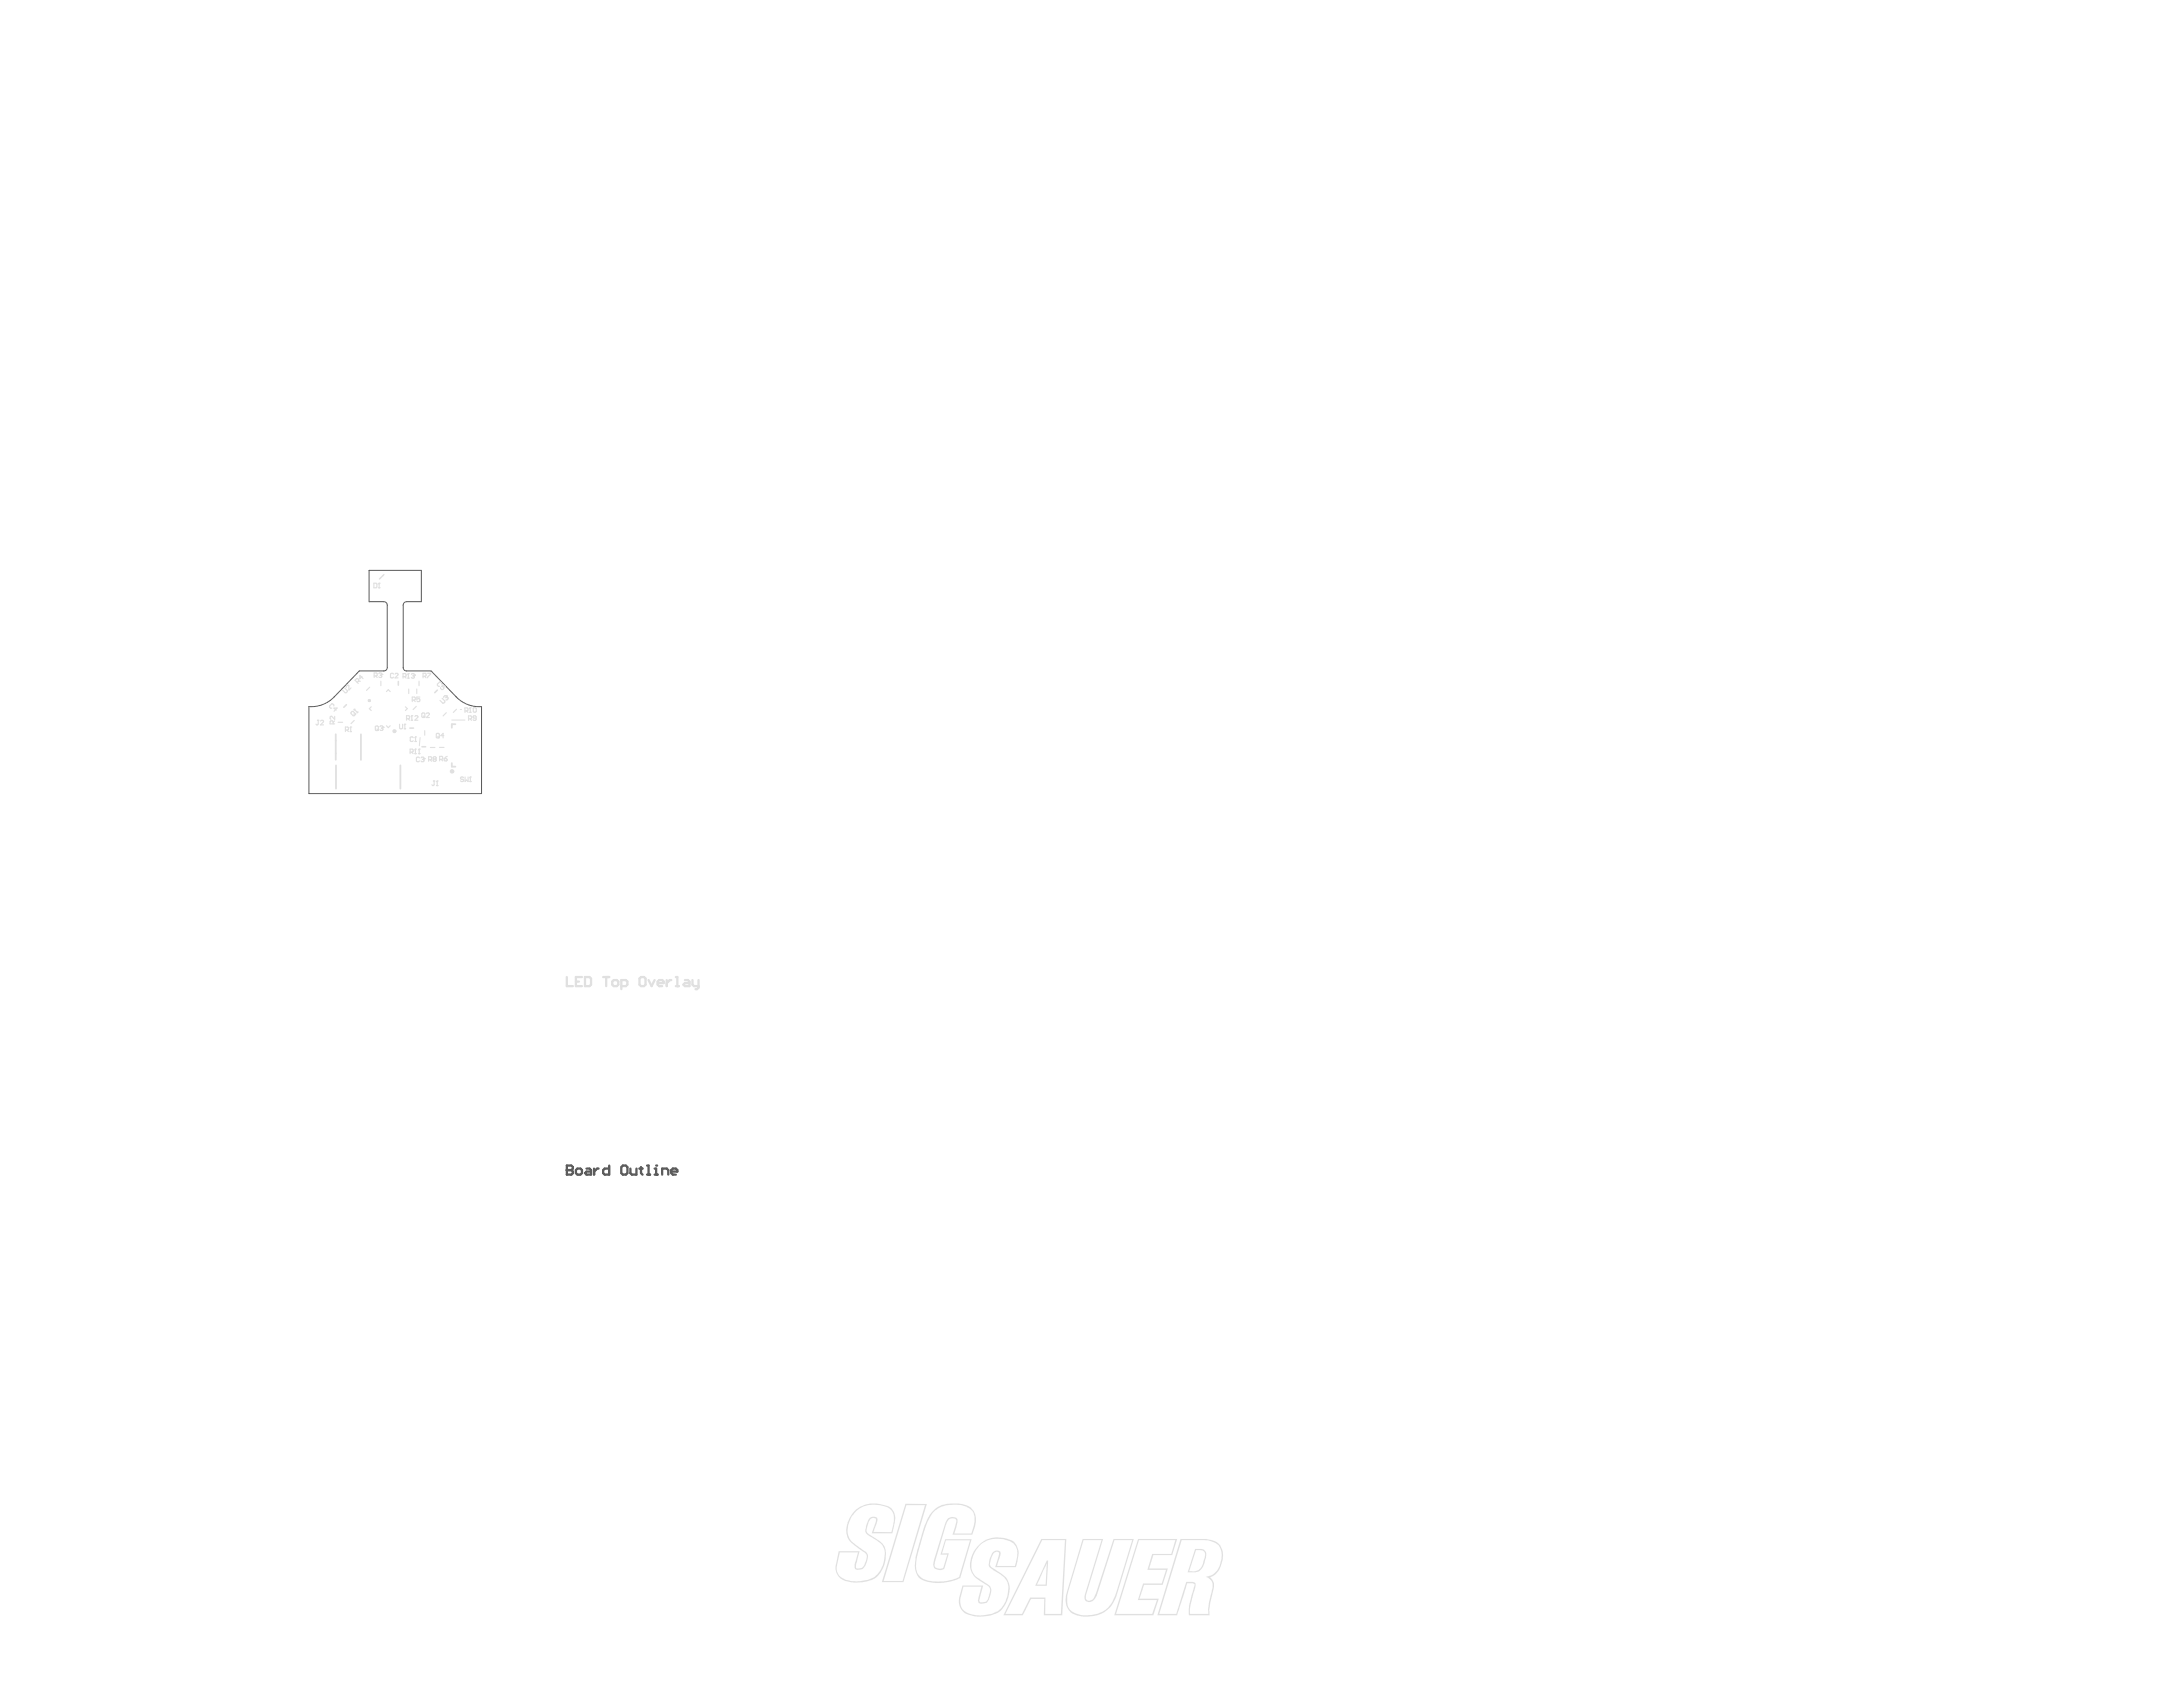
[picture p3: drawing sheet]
<svg xmlns="http://www.w3.org/2000/svg" width="402mm" height="317mm" viewBox="0 0 402 317" stroke-linecap="round" stroke-linejoin="round" font-family="sans-serif">
<path d="M71.4 111.9h-2.7v-5.8h9.7v5.8h-2.8M72 112.6v11.6M75 112.6v11.6M57.5 131.4v16.2h32.1v-16.2M71.4 124.8h-4.6l-4.6 4.8M75.6 124.8h4.6l4.7 4.8" fill="none" stroke="#5a5a5a" stroke-width=".19"/>
<path d="M105.4 216.8v1.7h.9l.3-.3v-.3l-.3-.3h-.9" fill="none" stroke="#5a5a5a" stroke-width=".42"/>
<circle cx="105.4" cy="217.6" r=".21" fill="#5a5a5a"/>
<g fill="none" stroke="#5a5a5a" stroke-width=".42">
<path d="M105.4 216.8h.9l.3 .3v.3l-.3 .2h-.9M107.1 217.6l.3-.2h.6l.3 .2v.6l-.3 .3h-.6l-.3-.3zM109.1 217.4h.6l.2 .2v.9h-.8l-.3-.3 .3-.3h.8M110.5 217.4v1.1M111.4 217.4h-.3l-.6 .5M113.3 216.8v1.7h-.8l-.3-.3v-.6l.3-.2h.8M115.6 217.1l.3-.3h.5l.3 .3v1.1l-.3 .3h-.5l-.3-.3zM117.3 217.4v.8l.2 .3h.9v-1.1M119 217.4h.5M119.2 217.1v1.1l.3 .3M120.4 216.8h.2v1.7M120.4 218.5h.5"/>
<path d="M121.8 218.5h.5M121.8 217.4h.3v1.1"/>
</g>
<circle cx="122.1" cy="216.8" r=".21" fill="#5a5a5a"/>
<path d="M123.2 218.5v-1.1h.8l.3 .2v.9M124.9 217.9h1.1v-.3l-.3-.2h-.5l-.3 .2v.6l.3 .3h.5" fill="none" stroke="#5a5a5a" stroke-width=".42"/>
<path d="M71.4 111.9a.63 .63 0 0 1 .6 .7M75.6 111.9a.63 .63 0 0 0-.6 .7M62.2 129.6a6 6 0 0 1-4.7 1.8M72 124.2a.63 .63 0 0 1-.6 .6M75 124.2a.63 .63 0 0 0 .6 .6M84.9 129.6a6 6 0 0 0 4.7 1.8" fill="none" stroke="#5a5a5a" stroke-width=".19"/>
<path d="M78.2 137.2l-.2 1.5M84 133.9h2.5M85.6 132h.3" fill="none" stroke="#e0e0e0" stroke-width=".19"/>
<g fill="none" stroke="#e0e0e0" stroke-width=".21">
<path d="M62.9 134.3h.8M65.9 134l-.6 .6M68.8 127.8l-.6 .6M69.1 131.5l-.4 .3 .4 .4M70.8 126.7v.8M71.9 128.6l.3-.3 .4 .3M71.9 135l.3 .3 .4-.3M75.4 131.5l.4 .3-.4 .4M76 128.2v.8M77.4 131.4l-.6 .6M77.5 128.2v.8M77.9 126.7v.8"/>
<path d="M79 135.9v.9M80.1 139h.8M81.7 139h.9M83 132.6l-.6 .6M84.9 131.9l-.6 .6"/>
</g>
<path d="M71.4 106.9l-.8 .8" fill="none" stroke="#e0e0e0" stroke-width=".25"/>
<path d="M62.5 136.6v4.7M67.1 136.6v4.7M84.7 134.7h-.7v.7M62.5 142.4v4.3M74.5 142.4v4.3M84 141.9v.7h.7" fill="none" stroke="#e0e0e0" stroke-width=".33"/>
<path d="M64.4 131.1l-.4 .4M74.1 126.8v.6M76.2 135.4h.7M78.5 138.9h.7M81.4 128.4l-.5 .4" fill="none" stroke="#e0e0e0" stroke-width=".3"/>
<g fill="none" stroke="#e0e0e0" stroke-width=".42">
<path d="M105.4 181.7v1.7h1.2M107.1 182.6h.6M108.3 181.7h-1.2v1.7h1.2M108.8 181.7h.9l.2 .3v1.1l-.2 .3h-.9zM112.2 181.7h1.1M112.8 181.7v1.7M113.9 182.6l.3-.3h.5l.3 .3v.5l-.3 .3h-.5l-.3-.3zM115.6 183.4h.8l.3-.3v-.5l-.3-.3h-.8v1.7M119 182l.2-.3h.6l.3 .3v1.1l-.3 .3h-.6l-.2-.3zM120.6 182.3l.6 1.1 .6-1.1M122.3 182.9h1.2v-.3l-.3-.3h-.6l-.3 .3v.5l.3 .3h.6M124 182.3v1.1"/>
<path d="M124.9 182.3h-.3l-.6 .6M125.7 183.4h.6M125.7 181.7h.3v1.7M127.4 182.3h.6l.2 .3v.8h-.8l-.3-.3 .3-.2h.8M128.8 182.3v.8l.3 .3h.8M129.9 182.3v1.4l-.2 .3h-.3"/>
</g>
<path d="M159.3 281.1a4.5 4.5 0 0 0-1.2 5.1l.6 .8 2.4 1.7a1.73 1.73 0 0 1 .1 2 1.45 1.45 0 0 1-2.1 1.1l-.1-.8 .6-2.3h-3.4l-.4 2.2a2.36 2.36 0 0 0 2.2 3.1 6.7 6.7 0 0 0 4.9-.9 5.2 5.2 0 0 0 1.4-5.4 6.1 6.1 0 0 0-2.6-2 1.17 1.17 0 0 1-.7-1l.5-1.9a1.03 1.03 0 0 1 1.7-.4v.6l-.7 1.9 3.3 .1a4.9 4.9 0 0 0 .1-3.9 3.4 3.4 0 0 0-2.8-1.2 4.7 4.7 0 0 0-3.8 1.2zM158.9 281.1a5.4 5.4 0 0 1 7-.4 3.6 3.6 0 0 1 .3 3.4l-.2 1.1h-3.9l.2-.6a3.9 3.9 0 0 0 .6-2.2 .95 .95 0 0 0-1.4 .8 1.88 1.88 0 0 0-.1 2l1 .7a3.8 3.8 0 0 1 2.3 2.2v.2a5.3 5.3 0 0 1-2.6 5.6h-.2a6.7 6.7 0 0 1-5.6-.3 2.58 2.58 0 0 1-.8-2.8l.5-2.3h3.9l-.7 2.6a.41 .41 0 0 0 .1 .6 .41 .41 0 0 0 .5 0 1.16 1.16 0 0 0 1.1-1l.2-.5a1.14 1.14 0 0 0-.6-1.6l-2-1.6a3.6 3.6 0 0 1-.5-4.5zM173.6 281.3a18.6 18.6 0 0 0-2.5 6.3l-.5 1.8a4 4 0 0 0 .5 3.8 5.1 5.1 0 0 0 4.1 .9 9 9 0 0 0 3.2-.8l2-6.8h-4.4l-.8 2.5 1.3-.1-.8 2.9a1.48 1.48 0 0 1-2-.3l-.1-.6 .2-.8 2-6.7a1.33 1.33 0 0 1 1.7-1.2 .79 .79 0 0 1 .5 1.3l-.5 1.7h3.2l.4-1.3a3.5 3.5 0 0 0-.3-2.9 4.2 4.2 0 0 0-3.8-1.1 4.3 4.3 0 0 0-3.4 1.4zM173.3 281.3a5.8 5.8 0 0 1 5.1-1.6 3.1 3.1 0 0 1 2.8 1.6l.3 1v.7l-.6 2.4h-3.7l.5-1.5a1.49 1.49 0 0 0 0-1.4 1.27 1.27 0 0 0-1.7 1.1l-2 6.6a1.08 1.08 0 0 0 .2 1.5l.5 .1 .7-.1 .8-2.5h-1.3l.9-2.9h4.9l-2.1 7.2-1.1 .5-1.4 .3-1.2 .1-1.7-.1a2.97 2.97 0 0 1-2.9-3.9l.4-2.3 1.3-4.3 .6-1.4zM182.2 287.5a5.1 5.1 0 0 0-1.3 4.9 4.6 4.6 0 0 0 2 1.7l1.1 .8a1.58 1.58 0 0 1 .2 1.9l-.1 .3a1.37 1.37 0 0 1-1.8 1.1 .85 .85 0 0 1-.3-1.2l.5-1.9h-3.3l-.5 2a2.45 2.45 0 0 0 2.2 3.2 7 7 0 0 0 4.9-.8 5.2 5.2 0 0 0 1.5-5.4 10.4 10.4 0 0 0-3.1-2.5 2 2 0 0 1 .1-2.1l.1-.4a.92 .92 0 0 1 .8-.7 .92 .92 0 0 1 .9 .4v.5l-.6 2h3.3l.4-1.9a2.45 2.45 0 0 0-2.2-3 4.8 4.8 0 0 0-4.8 1.1zM181.7 287.7a5.2 5.2 0 0 1 7.1-.7 3.8 3.8 0 0 1 .4 3.7l-.2 .8h-3.9l.7-2.1a.49 .49 0 0 0 0-.7 .49 .49 0 0 0-.8 0 3.5 3.5 0 0 0-.8 2.4l.2 .4 .9 .6a6.3 6.3 0 0 1 2.1 1.8 5.3 5.3 0 0 1-1.9 6.1l-.2 .1a6.9 6.9 0 0 1-6-.2 2.77 2.77 0 0 1-.9-2.8l.6-2.2h3.9l-.6 2.4a.46 .46 0 0 0-.1 .6 .46 .46 0 0 0 .6 .1 1.23 1.23 0 0 0 1.2-1.3l.1-.3a1.23 1.23 0 0 0-.8-1.7l-.4-.3a3.7 3.7 0 0 1-2.3-4.5l.5-1.3zM222.5 288.3l-1.3 3.9h.4a1.91 1.91 0 0 0 2.3-1.9 1.42 1.42 0 0 0-.1-1.9zM222.3 288.1h1a1.08 1.08 0 0 1 1 1.6 3.9 3.9 0 0 1-1.3 2.6l-.6 .2h-1.5zM168.6 280l-4.2 14.1h3.5l4.2-14.1zM168.4 279.7h4l-4.3 14.6h-4.1zM194.7 290.9l-1.8 3.8h1.6zM194.7 290.3h.3l-.3 4.6h-2.1zM201.4 286.2h3.8l-3.2 10.5a.73 .73 0 0 0 .2 .9 .73 .73 0 0 0 1-.1l.6-1.1 3.3-10.2h3.8l-3.2 10.6-.6 1.3a5.9 5.9 0 0 1-7.1 2.2 2.96 2.96 0 0 1-1.7-3.6zM201.6 286.5l-2.9 9.6a4.2 4.2 0 0 0 .3 3.3 5.9 5.9 0 0 0 7-.2l.8-1.1 .6-1.3 3.2-10.3h-3.3l-3.2 10a1.52 1.52 0 0 1-2.1 1.3 1.08 1.08 0 0 1-.2-1.2l3.1-10.1zM219.8 286.5l-4.2 13.7h3.2l1.9-6h1.1a.61 .61 0 0 1 .6 .4 .61 .61 0 0 1 0 .6l-.9 3.2-.1 1.8h3.4l-.1-.9 .4-2.3a5.2 5.2 0 0 0 .3-2.8l-.6-.7-.5-.2a3.4 3.4 0 0 0 2.9-3.2 2.56 2.56 0 0 0-1.9-3.4l-1.3-.2zM211.9 286.5l-4.3 13.7h6.7l.9-2.6h-3.5l.9-3.1h3.5l.8-2.5h-3.5l.9-3h3.6l.7-2.5zM193.9 286.5l-6.9 13.7h3.1l1.5-3.1h2.9l-.1 3.1h2.9l.8-13.7zM219.6 286.2h4.4a3.3 3.3 0 0 1 3 1.3 4.3 4.3 0 0 1 0 3.9 3.2 3.2 0 0 1-1.9 2 2.02 2.02 0 0 1 .5 2.5l-.5 2.6-.2 .9 .1 1h-3.8v-1.7l.9-3.4a.43 .43 0 0 0 .2-.4 .43 .43 0 0 0-.3-.4h-1.2l-1.8 5.9h-3.7zM211.7 286.2h7.3l-1 3h-3.5v.3l-.7 2.2h3.4l-.9 3.1h-3.5l-.8 2.6h3.6l-1.1 3h-7.2zM193.7 286.2h4.7l-.8 14.2h-3.4l.1-3h-2.5l-1.6 3h-3.6z" fill="#e0e0e0"/>
<g fill="none" stroke="#e0e0e0" stroke-width=".21">
<path d="M69.5 108.5h.5l.1 .1v.6l-.1 .1h-.5zM70.4 109.3h.3M70.5 108.5h.1M70.5 108.5v.8M70.5 108.5l-.1 .1M59.1 134h.2M59.2 134v.7l-.1 .1-.3-.1M59.6 134.1l.2-.1 .4 .1-.6 .7h.6M62 134.6v-.4l-.2-.1-.4 .1v.4h.8M62.1 131.3l-.2-.4h-.2l-.4 .4v.2l.4 .2M62.3 134.1l-.3 .3M62.3 133.2v.6l-.7-.6-.2 .2 .2 .4"/>
<path d="M62.5 132.1l-.4-.4h.6l-.6 .6M64.1 127.9l.5 .5v.2l-.4 .2-.5-.5M64.3 135.8h.4l.1-.1-.1-.5h-.4v.9M64.4 127.8v-.2l.4-.1 .1 .8 .4-.4M64.5 135.8l.3 .3M65.1 136.1h.3M65.2 135.2h.1M65.2 135.2l-.1 .2M65.2 135.2v.9M65.5 132.3h.2l.4 .4-.2 .4h-.2l-.4-.4zM65.9 131.9h.1M65.9 131.9l.6 .6 .1-.1-.2 .2"/>
<path d="M65.9 131.9v.2M66.2 132.8h-.4M66.4 126.9l.3-.3-.2-.4h-.2l-.3 .3 .6 .6M66.6 126.7h.4M67.3 125.8l-.4 .4v-.6l.6 .6M69.6 125.7h.4l.2-.4-.2-.1h-.4v.8M69.9 125.7l.3 .3M69.9 135l.5 .2v.5l-.1 .2-.5-.1v-.6zM70.1 135.6l.3 .3M70.4 125.3l.5-.1 .1 .2M70.7 135.2l.4-.2 .1 .3M70.7 125.6h.2"/>
<path d="M70.9 125.6l.1 .1-.1 .3-.5-.1M71 125.4h.1M71 125.4l-.1 .2M71.1 135.4l.1 .2-.1 .3-.4-.2M71.1 135.4h-.2M71.2 135.3h.1M71.2 135.3l-.1 .1M73.2 125.4l-.1-.2-.5 .2v.5l.2 .2 .4-.2M73.5 125.4l.1-.2 .4 .2-.5 .7h.5M74.3 134.7v.7l.2 .1 .4-.1v-.7M75 125.9h.4l.1-.5-.1-.1h-.4v.8M75.2 135.5h.2"/>
<path d="M75.3 125.9l.2 .2M75.3 134.7h.1M75.3 134.7v.8M75.3 134.7l-.1 .1M75.6 133.7h.4l.2-.2-.2-.4h-.4v.9M75.8 126.1h.3M75.9 133.7l.3 .3M76 125.3h.1M76 125.3l-.2 .1M76 125.3v.8M76.3 139.9h.4l.2-.4-.2-.2h-.4v.9M76.5 134h.2"/>
<path d="M76.5 125.4l.4-.1 .2 .3M76.6 139.9l.3 .3M76.6 133.1h.1M76.6 133.1l-.1 .2M76.6 133.1v.9M76.7 130.2h.4l.2-.4-.2-.1h-.4v.8M76.8 125.7h.1M76.9 137.2l-.2-.1-.4 .1v.6l.2 .1 .4-.1M76.9 125.7l.2 .2-.2 .2-.4-.1M77 130.2l.3 .3M77.1 125.6h.1M77.1 125.6l-.2 .1"/>
<path d="M77.2 137.9h.2M77.2 133.3l.1-.2 .4 .2-.5 .7h.5M77.3 139.3h.1M77.3 139.3v.9M77.3 139.3l-.2 .2M77.3 137.1h.1M77.3 137.1v.8M77.3 137.1l-.1 .1M78 139.3h.1M78 139.3v.9M78 139.3l-.2 .2M78.1 129.7h-.6v.4l.3-.2 .3 .2-.1 .4-.5-.1"/>
<path d="M78.5 132.8l.1-.2 .4 .2v.5l-.1 .2-.4-.2zM78.7 125.8h.4l.2-.4-.2-.2h-.4v.9M78.7 133.2l.3 .3M79 125.8l.3 .3M79.3 132.8l.2-.2 .4 .2-.6 .7h.6M79.5 125.2h.6l-.6 .9M81.2 136.5l.1-.1 .4 .1v.6l-.1 .2-.4-.2zM81.4 137l.3 .3M82.2 127.3l-.2-.4h-.2l-.4 .4 .2 .4h.2M82.2 129.9l.5 .5-.2 .4h-.2l-.5-.5M82.6 136.8h-.6l.4-.4v.9M82.9 127.8l-.4-.4-.3 .3 .4 .2-.2 .4h-.2l-.2-.4"/>
<path d="M83 129.7h.2l.1 .3-.4 .2M83 129.7l-.1 .1M83 129.5h.1M83 129.5l-.3-.1-.2 .4M83 129.5v.2M86.5 132.2h.4l.2-.1-.2-.4h-.4v.8M86.8 132.2l.3 .3M87.2 133.7h.4l.1-.4-.1-.2h-.4v.9M87.4 133.7l.3 .3M87.5 131.6h.1M87.5 131.6l-.2 .2M87.5 131.6v.9h.1h-.3"/>
<path d="M88.2 131.6l.4 .2v.5l-.1 .2-.5-.2v-.5zM88.6 133.6h-.5l-.1-.2 .1-.3 .5 .2v.5l-.5 .2-.1-.2M77.1 140.2h.3M77.8 140.2h.3M78 141l-.1-.2-.4 .2v.5l.1 .2 .4-.2M78.3 141l.4-.2 .2 .3M78.6 141.3h.1M78.7 141.3l.2 .1-.2 .3-.4-.2M78.9 141.1h.1M78.9 141.1l-.2 .2M79.7 141.3h.5l.1-.4-.1-.1h-.5v.8M80 141.3l.3 .3"/>
<path d="M80.6 145.3h.3M80.7 141.2l-.1-.2 .1-.2 .4 .1-.1 .3M80.7 141.2l-.1 .1 .1 .3 .4-.1-.1-.3M80.7 141.2h.3M80.8 145.3v.7l-.2 .1-.3-.1M81.2 146.1h.3M81.3 145.3h.1M81.3 145.3v.8M81.3 145.3l-.1 .1M81.8 141.2h.4l.1-.4-.1-.1h-.4v.8M82.1 141.2l.2 .3M82.6 141.1h.4l.2 .3-.4 .1z"/>
<path d="M83.2 140.7l-.6 .4M86.2 144.7l-.4-.2-.1 .3 .4 .1 .1 .3-.1 .2-.4-.2M86.5 144.5v.9l.3-.3 .3 .3v-.9M87.4 145.4h.2M87.5 144.5h.1M87.5 144.5v.9M87.5 144.5l-.1 .2"/>
</g>
<g fill="none" stroke="#e0e0e0" stroke-width=".42">
<circle cx="68.7" cy="130.3" r=".08"/>
<circle cx="73.4" cy="136" r=".17"/>
<circle cx="84.1" cy="143.5" r=".21"/>
</g>
</svg>
